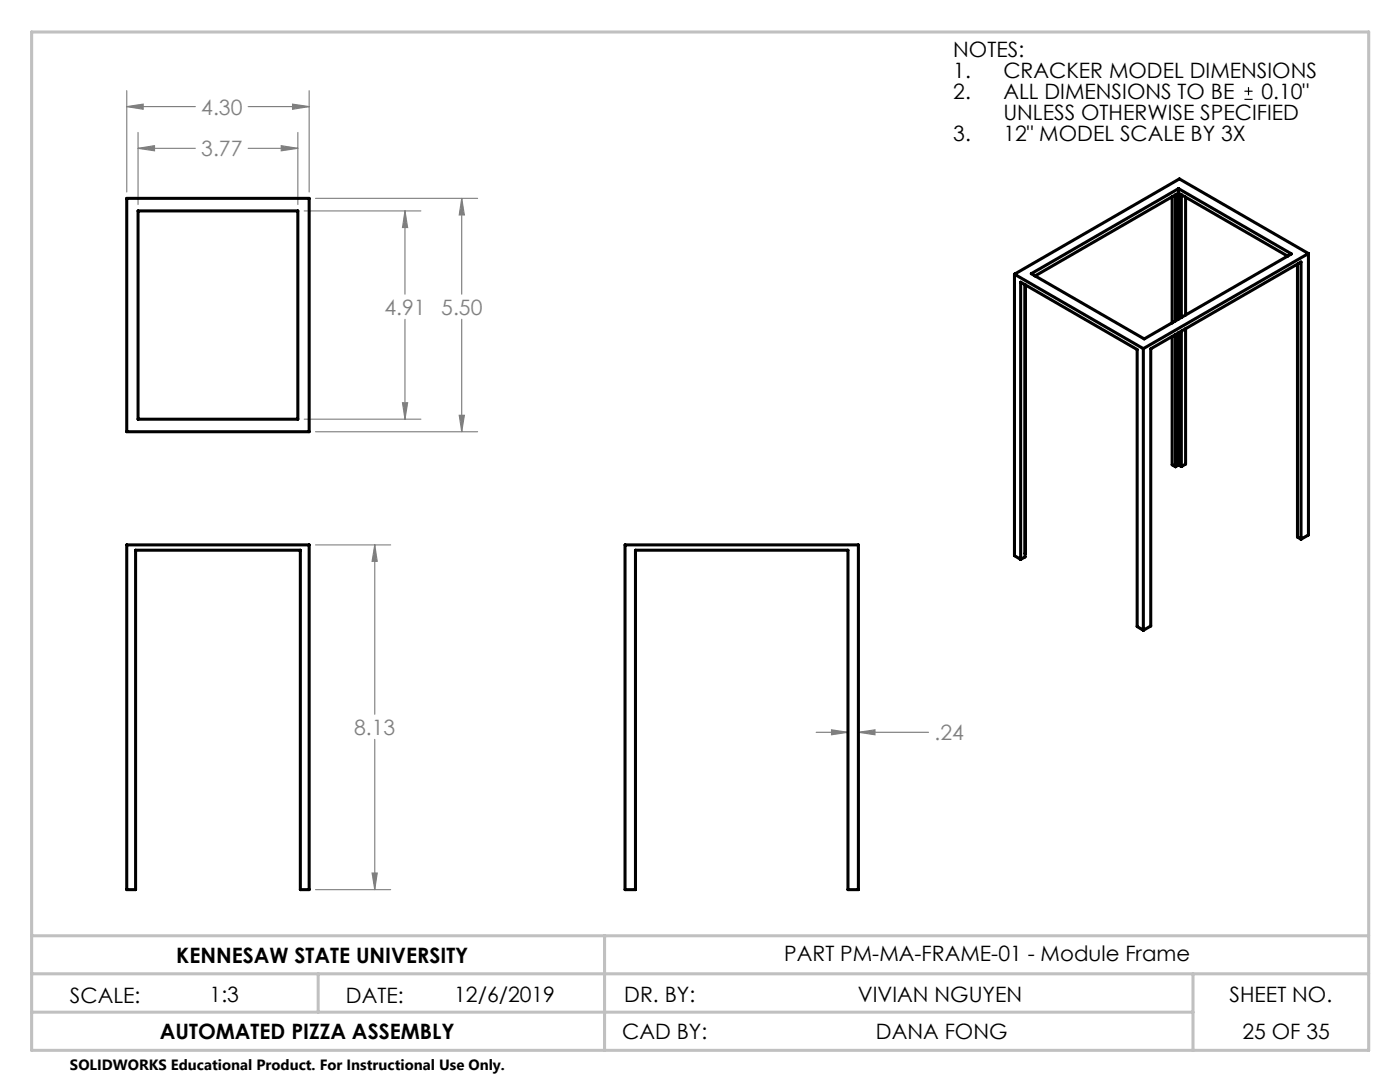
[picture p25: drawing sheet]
<svg xmlns="http://www.w3.org/2000/svg" width="279mm" height="216mm" viewBox="0 0 279 216" stroke-linecap="round" stroke-linejoin="round" font-family="sans-serif">
<defs><g id="words">
<g font-size="4.2">
<text x="190.2" y="11.4">NOTES:</text>
<text x="190.2" y="15.6">1.</text>
<text x="200.2" y="15.6">CRACKER MODEL DIMENSIONS</text>
<text x="190.2" y="19.8">2.</text>
<text x="200.2" y="19.8">ALL DIMENSIONS TO BE</text>
<text x="200.2" y="24">UNLESS OTHERWISE SPECIFIED</text>
<text x="251.7" y="19.8">0.10&quot;</text>
<text x="190.2" y="28.1">3.</text>
<text x="200.2" y="28.1">12&quot; MODEL SCALE BY 3X</text>
<text x="156.5" y="191.8">PART PM-MA-FRAME-01 - Module Frame</text>
<text x="35.2" y="192.1">KENNESAW STATE UNIVERSITY</text>
<text x="14" y="200.2">SCALE:</text>
<text x="41.8" y="199.9">1:3</text>
<text x="69.1" y="200.2">DATE:</text>
<text x="90.6" y="199.9">12/6/2019</text>
<text x="124.6" y="199.9">DR. BY:</text>
<text x="171.2" y="199.9">VIVIAN NGUYEN</text>
<text x="245.4" y="199.9">SHEET NO.</text>
<text x="31.9" y="207.3">AUTOMATED PIZZA ASSEMBLY</text>
<text x="124.2" y="207.3">CAD BY:</text>
<text x="174.8" y="207.3">DANA FONG</text>
<text x="248" y="207.3">25 OF 35</text>
</g>
<g font-size="4.2" fill="#808080">
<text x="40.2" y="22.9">4.30</text>
<text x="40.2" y="31.2">3.77</text>
<text x="76.7" y="62.8">4.91</text>
<text x="88.1" y="62.8">5.50</text>
<text x="70.7" y="146.6">8.13</text>
<text x="186.5" y="147.7">.24</text>
</g>
<text font-size="3" x="14" y="213.5">SOLIDWORKS Educational Product. For Instructional Use Only.</text>
</g></defs>
<path d="M248.4 19.8h1.6M248.4 18.2h1.6M249.2 17.4v1.6" fill="none" stroke="#000" stroke-width=".23"/>
<g fill="none" stroke="#808080" stroke-width=".23">
<path d="M25.3 18.1v20.2M61.7 18.1v20.2M25.3 21.3l3.3-.5v1zM25.3 21.3h13.7M27.6 26.4v14.4M27.6 29.6h11.4M27.6 29.6l3.2-.5v1zM49.5 21.3h12.2M49.5 29.6h9.9M56.1 29.1l3.3 .5-3.3 .5zM58.4 20.8l3.3 .5-3.3 .5zM59.4 26.4v14.4"/>
<path d="M63 39.6h32.3M92.1 39.6v19.1M92.1 39.6l.6 3.3h-1zM60.7 42.1h23.3M80.8 42.1v16.6M80.8 42.1l.6 3.3h-1.1zM80.8 63.7v19.9M92.1 63.7v22.4M60.7 83.6h23.3M63 86.1h32.3M80.3 80.4h1.1l-.6 3.2zM91.7 82.9h1l-.6 3.2z"/>
<path d="M63 108.7h15M74.8 108.7l.5 3.3h-1zM74.8 108.7v33.8M74.8 147.5v30M162.9 146.1h6.3M165.9 145.6l3.3 .5-3.3 .5zM171.3 146.1l3.3-.5v1zM171.3 146.1h14M63 177.5h15M74.3 174.2h1l-.5 3.3z"/>
</g>
<path d="M120.6 186.7h152.6" fill="none" stroke="#c0c0c0" stroke-width=".23" stroke-dasharray="19 1.6 3.2 1.6" stroke-dashoffset="9.5"/>
<path d="M6.3 6.4h266.9v203.2h-266.9zM6.3 194.3h266.9M6.3 186.7h266.9M63.5 194.3v7.7M120.7 186.7v22.9M238.1 194.3v15.3M6.3 202h231.8" fill="none" stroke="#c0c0c0" stroke-width=".61"/>
<path d="M74.8 108.7l.5 3.3h-1zM74.3 174.2h1l-.5 3.3zM92.1 39.6l.6 3.3h-1zM91.7 82.9h1l-.6 3.2zM80.8 42.1l.6 3.3h-1.1zM80.3 80.4h1.1l-.6 3.2zM25.3 21.3l3.3-.5v1zM58.4 20.8l3.3 .5-3.3 .5zM27.6 29.6l3.2-.5v1zM56.1 29.1l3.3 .5-3.3 .5zM165.9 145.6l3.3 .5-3.3 .5zM171.3 146.1l3.3-.5v1z" fill="#808080"/>
<g fill="none" stroke="#000" stroke-width=".61">
<path d="M25.3 39.6h36.4v46.5h-36.4zM233.9 39.3v25.2M234.6 38.9v25.1M235.2 37.6v26.1M235.8 38.8v24.6M236.6 39.3v23.6M27.6 42.1h31.8v41.5h-31.8zM202.5 54.7l25.7 14.9M202.5 54.7v56.2l1.2 .7M204.6 56.8v54.3l-.9 .5M204.6 56.8v53.7M205.8 54.6l29.4-17 22.5 13.1-29.3 16.9z"/>
<path d="M257 51.1l-21.8-12.6-28.6 16.6M258.9 52.7v54.5l.7 .4M261.1 50.6l-32.9 19M261.1 50.6v56.2l-1.5 .8M261.1 50.6l-25.7-14.9-32.9 19M228.2 69.6v56.2M233.9 67.1v25.6l.7 .4M234.6 66.7v26.4M235.2 66.4v26.4M235.8 66.1v27M236.6 65.6v27l-.8 .5M235.2 92.8l-.6 .3"/>
<path d="M235.2 92.8l.6 .3M25.3 108.7h36.4v68.8h-1.8v-67.7h-32.8v67.7h-1.8zM124.7 108.7h46.6v68.8h-2.1v-67.7h-42.4v67.7h-2.1zM203.7 111.6v-55.3l23.2 13.4v55.3l1.3 .8M259.6 107.6v-55.3l-29.9 17.3v55.3l-1.5 .9"/>
</g>
<use href="#words"/>
</svg>
